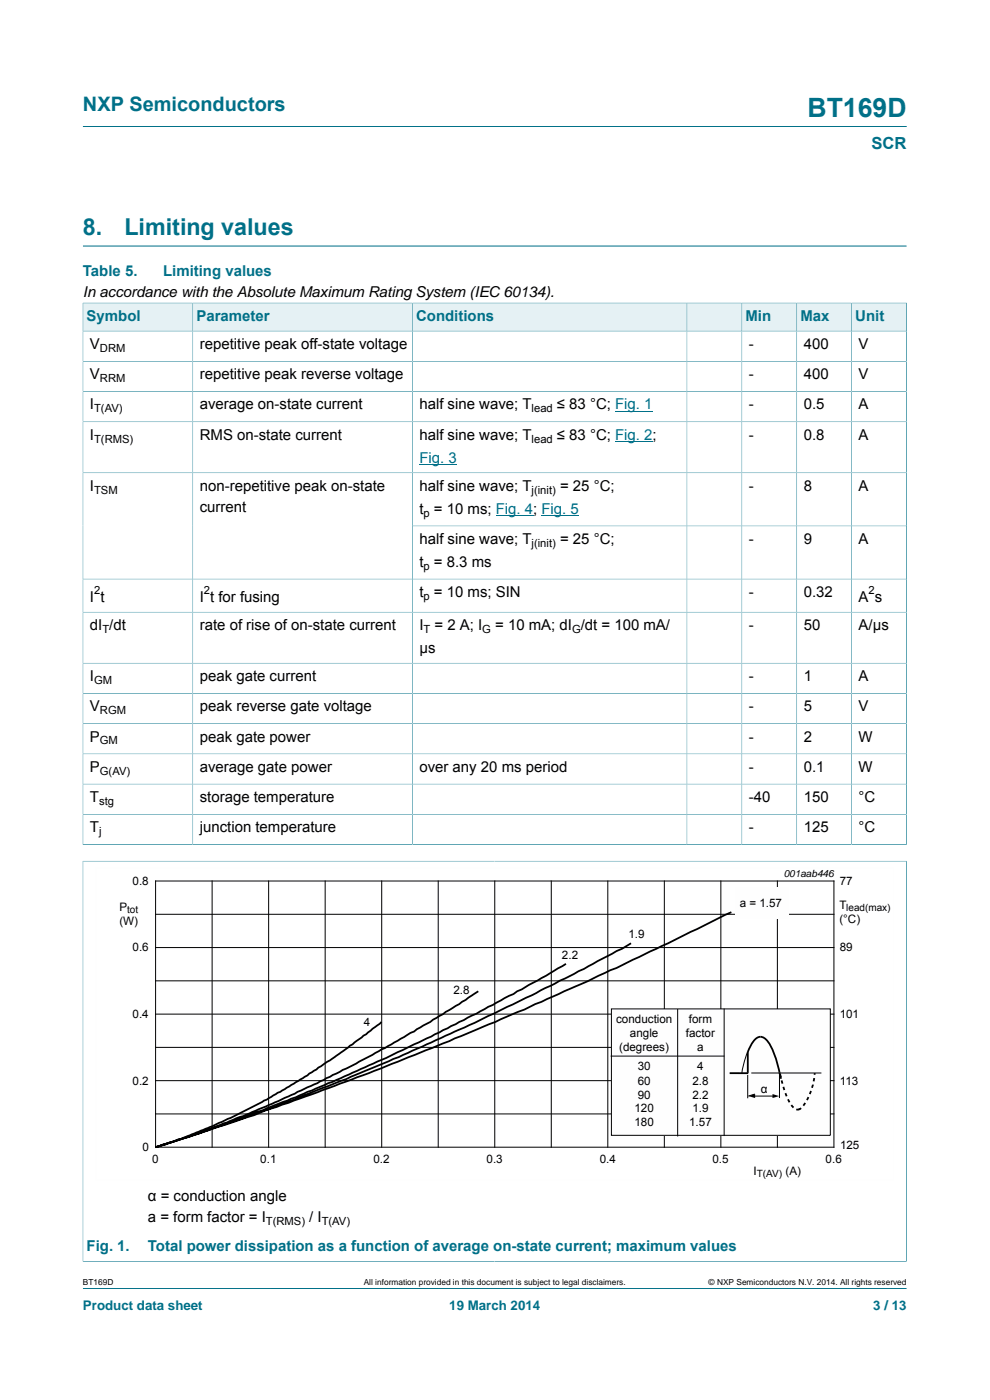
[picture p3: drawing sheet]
<svg xmlns="http://www.w3.org/2000/svg" width="210mm" height="297mm" viewBox="0 0 210 297" stroke-linecap="round" stroke-linejoin="round" font-family="sans-serif">
<defs><g id="words">
<text font-size="5.6" fill="#007088" x="171.3" y="24.8">BT169D</text>
<g font-size="4.9" fill="#007088">
<text x="17.6" y="49.8">8.</text>
<text x="26.4" y="49.8">Limiting values</text>
</g>
<text font-size="4.2" fill="#007088" x="17.6" y="23.6">NXP Semiconductors</text>
<text font-size="3.5" fill="#007088" x="184.9" y="31.7">SCR</text>
<g font-size="3.2" fill="#007088">
<text x="17.6" y="58.5">Table 5.</text>
<text x="34.6" y="58.5">Limiting values</text>
<text x="18.4" y="68.1">Symbol</text>
<text x="41.7" y="68.1">Parameter</text>
<text x="88.3" y="68.1">Conditions</text>
<text x="158.1" y="68.1">Min</text>
<text x="169.8" y="68.1">Max</text>
<text x="181.4" y="68.1">Unit</text>
<text x="18.4" y="265.4">Fig. 1.</text>
<text x="31.4" y="265.4">Total power dissipation as a function of average on-state current; maximum values</text>
</g>
<g font-size="3.2">
<text x="17.6" y="62.9">In accordance with the Absolute Maximum Rating System (IEC 60134).</text>
<text x="19.1" y="74">V</text>
<text x="42.4" y="74">repetitive peak off-state voltage</text>
<text x="158.8" y="74">-</text>
<text x="170.5" y="74">400</text>
<text x="182.1" y="74">V</text>
<text x="19.1" y="80.5">V</text>
<text x="42.4" y="80.5">repetitive peak reverse voltage</text>
<text x="158.8" y="80.5">-</text>
<text x="170.5" y="80.5">400</text>
<text x="182.1" y="80.5">V</text>
<text x="19.1" y="86.9">I</text>
<text x="42.4" y="86.9">average on-state current</text>
<text x="89" y="86.9">half sine wave; T</text>
<text x="118.1" y="86.9">≤ 83 °C; Fig. 1</text>
<text x="158.8" y="86.9">-</text>
<text x="170.5" y="86.9">0.5</text>
<text x="182.1" y="86.9">A</text>
<text x="19.1" y="93.3">I</text>
<text x="42.4" y="93.3">RMS on-state current</text>
<text x="89" y="93.3">half sine wave; T</text>
<text x="118.1" y="93.3">≤ 83 °C; Fig. 2;</text>
<text x="158.8" y="93.3">-</text>
<text x="170.5" y="93.3">0.8</text>
<text x="182.1" y="93.3">A</text>
<text x="19.1" y="104.1">I</text>
<text x="42.4" y="104.1">non-repetitive peak on-state</text>
<text x="89" y="104.1">half sine wave; T</text>
<text x="118.8" y="104.1">= 25 °C;</text>
<text x="158.8" y="104.1">-</text>
<text x="170.5" y="104.1">8</text>
<text x="182.1" y="104.1">A</text>
<text x="42.4" y="108.5">current</text>
<text x="89" y="109">t = 10 ms; Fig. 4; Fig. 5</text>
<text x="89" y="115.4">half sine wave; T</text>
<text x="118.8" y="115.4">= 25 °C;</text>
<text x="158.8" y="115.4">-</text>
<text x="170.5" y="115.4">9</text>
<text x="182.1" y="115.4">A</text>
<text x="89" y="120.2">t = 8.3 ms</text>
<text x="19.1" y="127.7">I t</text>
<text x="42.4" y="127.7">I t for fusing</text>
<text x="89" y="126.6">t = 10 ms; SIN</text>
<text x="158.8" y="126.6">-</text>
<text x="170.5" y="126.6">0.32</text>
<text x="182.1" y="127.7">A s</text>
<text x="19.1" y="133.7">dI /dt</text>
<text x="42.4" y="133.7">rate of rise of on-state current</text>
<text x="89" y="133.7">I</text>
<text x="92.2" y="133.7">= 2 A; I</text>
<text x="105" y="133.7">= 10 mA; dI /dt = 100 mA/</text>
<text x="158.8" y="133.7">-</text>
<text x="170.5" y="133.7">50</text>
<text x="182.1" y="133.7">A/µs</text>
<text x="89" y="138.5">µs</text>
<text x="19.1" y="144.5">I</text>
<text x="42.4" y="144.5">peak gate current</text>
<text x="158.8" y="144.5">-</text>
<text x="170.5" y="144.5">1</text>
<text x="182.1" y="144.5">A</text>
<text x="19.1" y="150.9">V</text>
<text x="42.4" y="150.9">peak reverse gate voltage</text>
<text x="158.8" y="150.9">-</text>
<text x="170.5" y="150.9">5</text>
<text x="182.1" y="150.9">V</text>
<text x="19.1" y="157.3">P</text>
<text x="42.4" y="157.3">peak gate power</text>
<text x="158.8" y="157.3">-</text>
<text x="170.5" y="157.3">2</text>
<text x="182.1" y="157.3">W</text>
<text x="19.1" y="163.7">P</text>
<text x="42.4" y="163.7">average gate power</text>
<text x="89" y="163.7">over any 20 ms period</text>
<text x="158.8" y="163.7">-</text>
<text x="170.5" y="163.7">0.1</text>
<text x="182.1" y="163.7">W</text>
<text x="19.1" y="170.1">T</text>
<text x="42.4" y="170.1">storage temperature</text>
<text x="158.8" y="170.1">-40</text>
<text x="170.5" y="170.1">150</text>
<text x="182.1" y="170.1">°C</text>
<text x="19.1" y="176.6">T</text>
<text x="42.4" y="176.6">junction temperature</text>
<text x="158.8" y="176.6">-</text>
<text x="170.5" y="176.6">125</text>
<text x="182.1" y="176.6">°C</text>
<text x="31.4" y="254.7">α = conduction angle</text>
<text x="31.4" y="259.2">a = form factor = I</text>
<text x="65.6" y="259.2">/ I</text>
</g>
<text font-size="3.2" fill="#00f" x="89" y="98.1">Fig. 3</text>
<g font-size="2.8" fill="#007088">
<text x="17.6" y="277.9">Product data sheet</text>
<text x="95.3" y="277.9">19 March 2014</text>
<text x="185.2" y="277.9">3 / 13</text>
</g>
<g font-size="2.5">
<text x="28.1" y="187.7">0.8</text>
<text x="178.1" y="187.7">77</text>
<text x="25.3" y="193.3">P</text>
<text x="25.3" y="196.2">(W)</text>
<text x="156.9" y="192.3">a = 1.57</text>
<text x="178.1" y="192.8">T</text>
<text x="178.1" y="195.8">(°C)</text>
<text x="28.1" y="201.8">0.6</text>
<text x="119.2" y="203.5">2.2</text>
<text x="133.3" y="199">1.9</text>
<text x="178.1" y="201.8">89</text>
<text x="28.1" y="216">0.4</text>
<text x="96.2" y="210.8">2.8</text>
<text x="178.1" y="216">101</text>
<text x="77.2" y="217.8">4</text>
<text x="130.7" y="216.9">conduction</text>
<text x="133.6" y="219.9">angle</text>
<text x="145.5" y="219.9">factor</text>
<text x="146.1" y="216.9">form</text>
<text x="131.3" y="222.9">(degrees)</text>
<text x="135.3" y="227.1">30</text>
<text x="147.9" y="222.9">a</text>
<text x="147.9" y="227.1">4</text>
<text x="28.1" y="230.1">0.2</text>
<text x="135.3" y="230.1">60</text>
<text x="135.3" y="233.1">90</text>
<text x="146.9" y="230.1">2.8</text>
<text x="146.9" y="233.1">2.2</text>
<text x="161.4" y="231.8">α</text>
<text x="178.1" y="230.1">113</text>
<text x="134.6" y="236">120</text>
<text x="134.6" y="239">180</text>
<text x="146.2" y="239">1.57</text>
<text x="146.9" y="236">1.9</text>
<text x="30.2" y="244.2">0</text>
<text x="178.2" y="243.7">125</text>
<text x="32.3" y="246.7">0</text>
<text x="55.2" y="246.7">0.1</text>
<text x="79.2" y="246.7">0.2</text>
<text x="103.2" y="246.7">0.3</text>
<text x="127.2" y="246.7">0.4</text>
<text x="151.1" y="246.7">0.5</text>
<text x="159.8" y="249.3">I</text>
<text x="166.6" y="249.3">(A)</text>
<text x="175.1" y="246.7">0.6</text>
</g>
<g font-size="2.4">
<text x="21.2" y="74.7">DRM</text>
<text x="21.2" y="81.1">RRM</text>
<text x="20" y="87.5">T(AV)</text>
<text x="112.8" y="87.5">lead</text>
<text x="20" y="93.9">T(RMS)</text>
<text x="112.8" y="93.9">lead</text>
<text x="20" y="104.7">TSM</text>
<text x="112.8" y="104.7">j(init)</text>
<text x="89.8" y="109.6">p</text>
<text x="112.8" y="116">j(init)</text>
<text x="89.8" y="120.9">p</text>
<text x="20" y="126.1">2</text>
<text x="43.3" y="126.1">2</text>
<text x="89.8" y="127.3">p</text>
<text x="184.2" y="126.1">2</text>
<text x="21.7" y="134.3">T</text>
<text x="89.8" y="134.3">T</text>
<text x="102.3" y="134.3">G</text>
<text x="121.3" y="134.3">G</text>
<text x="20" y="145.1">GM</text>
<text x="21.2" y="151.5">RGM</text>
<text x="21.2" y="157.9">GM</text>
<text x="21.2" y="164.3">G(AV)</text>
<text x="21" y="170.8">stg</text>
<text x="21" y="177.2">j</text>
<text x="56.4" y="259.8">T(RMS)</text>
<text x="68.2" y="259.8">T(AV)</text>
</g>
<g font-size="2.1">
<text x="166.2" y="186.1">001aab446</text>
<text x="27" y="193.7">tot</text>
<text x="179.5" y="193.4">lead(max)</text>
<text x="160.5" y="249.8">T(AV)</text>
</g>
<g font-size="1.8">
<text x="17.6" y="272.7">BT169D</text>
<text x="77.2" y="272.7">All information provided in this document is subject to legal disclaimers.</text>
<text x="150.3" y="272.7">© NXP Semiconductors N.V. 2014. All rights reserved</text>
</g>
</g></defs>
<path d="M17.6 26.8h174.7M17.6 52.2h174.7M17.6 273.3h174.7" fill="none" stroke="#007088" stroke-width=".21"/>
<path d="M17.7 64.4h23.1v5.8h-23.1z" fill="#e5f1f4"/>
<path d="M17.6 64.2v6h23.3v-5.9h-23.4" fill="none" stroke="#007088" stroke-width=".21"/>
<path d="M41 64.4h46.4v5.8h-46.4z" fill="#e5f1f4"/>
<path d="M40.9 64.3h46.6v5.9h-46.6z" fill="none" stroke="#007088" stroke-width=".21"/>
<path d="M87.6 64.4h58v5.8h-58z" fill="#e5f1f4"/>
<path d="M87.5 64.3h58.2v5.9h-58.2z" fill="none" stroke="#007088" stroke-width=".21"/>
<path d="M145.8 64.4h11.5v5.8h-11.5z" fill="#e5f1f4"/>
<path d="M145.7 64.3h11.7v5.9h-11.7z" fill="none" stroke="#007088" stroke-width=".21"/>
<path d="M157.4 64.4h11.5v5.8h-11.5z" fill="#e5f1f4"/>
<path d="M157.4 64.3h11.6v5.9h-11.6z" fill="none" stroke="#007088" stroke-width=".21"/>
<path d="M169.1 64.4h11.5v5.8h-11.5z" fill="#e5f1f4"/>
<path d="M169 64.3h11.7v5.9h-11.7z" fill="none" stroke="#007088" stroke-width=".21"/>
<path d="M180.7 64.4h11.5v5.8h-11.5z" fill="#e5f1f4"/>
<g fill="none" stroke="#007088" stroke-width=".21">
<path d="M17.6 76.7h174.7M40.9 70.2v109M87.5 70.2v109M145.7 70.2v109M157.4 70.2v109M169 70.2v109M192.3 64.2v115M192.3 70.2h-174.7v109M192.4 64.3h-11.7v114.9M17.6 83.1h174.7M17.6 89.5h174.7M87.5 111.6h104.8"/>
<path d="M192.3 100.3h-174.7M17.6 122.8h174.7M17.6 129.9h174.7M17.6 140.7h174.7M17.6 147.1h174.7M17.6 153.5h174.7M17.6 159.9h174.7M17.5 179.2h174.9M17.6 166.3h174.7M17.6 172.8h174.7M17.5 182.7h174.9M17.6 182.6v85.1"/>
<path d="M192.3 182.6v85.1M17.5 267.6h174.9"/>
</g>
<path d="M89 98.5h7.9M130.5 87.2h7.9M130.5 93.6h7.9M105.2 109.3h7.9M114.9 109.3h7.9" fill="none" stroke="#00f" stroke-width=".21"/>
<path d="M20.3 184.1h169.3v66.3h-169.3z" fill="none" stroke="#fefefe" stroke-width=".21"/>
<g fill="none" stroke="#000" stroke-width=".21">
<path d="M33 186.9h143.9v56.5h-143.9zM33 194h143.9M45 186.9v56.5M57 186.9v56.5M69 186.9v56.5M81 186.9v56.5M93 186.9v56.5M104.9 186.9v56.5M116.9 186.9v56.5M128.9 186.9v56.5M140.9 186.9v56.5M152.9 186.9v56.5"/>
<path d="M164.9 186.9v56.5M33 215.1h143.9M33 208.1h143.9M33 201h143.9M33 236.3h143.9M33 229.3h143.9M33 222.2h143.9"/>
</g>
<path d="M155.1 193.5l-17.2 8.4a730.2 730.2 0 0 1-36.6 16.4l-9.6 4a826.3 826.3 0 0 1-43.9 16.3l-14.8 4.8M80.9 216.8l-3.2 2.6-7.7 5.5-4.4 2.9-.4 .3-8.6 5.2-7.7 3.9-3.8 1.7-6.7 2.7-5.4 1.8M101.5 210.3l-4.1 2.7-5.5 3.3-.6 .5-9.6 5.5-6.1 3.3-8.3 4.2-8.2 3.8-7.5 3.2-7.7 2.8a99.3 99.3 0 0 1-10.9 3.8M120.1 204.5l-4.3 2.5-3.6 1.9a319.3 319.3 0 0 1-18.2 9.6l-2.5 1.4-9.6 4.6-11.3 5-5.4 2.1-2.5 1.2-14.7 5.6-7.9 2.7-7.1 2.3M133.9 200.1l-2 1.2-5.1 2.6a456.8 456.8 0 0 1-34.4 16.8l-1.9 .8a531.6 531.6 0 0 1-47.3 18.6l-10.2 3.3" fill="none" stroke="#000" stroke-width=".38"/>
<g fill="#fefefe">
<path d="M155.9 188.3h11.3v6.7h-11.3z"/>
<path d="M129.7 214h46.4v26.9h-46.4z"/>
</g>
<path d="M129.7 214h46.4v26.9h-46.4zM143.7 214.2v26.8M153.6 214.1v26.8M129.6 224h24M158.6 223.1l-.8 2.3-.4 2.2M158.6 228v5M159.4 227.6h14.8M159.6 232.5h4.5M165.3 227.8v5.1" fill="none" stroke="#000" stroke-width=".21"/>
<g fill="none" stroke="#000" stroke-width=".38">
<path d="M154.8 227.7h3.9M158.6 223.2l.7-1.4a3 3 0 0 1 2-1.9 3.4 3.4 0 0 1 2.4 2.4 27.7 27.7 0 0 1 1.8 5.9l.2 .6M158.6 223.1v4.5M165.5 227.8l.1 .7M165.8 229.2l.2 .7M166.2 230.6l.2 .6M166.6 231.9l.3 .7M167.2 233.2l.3 .6M167.9 234.4l.4 .6M169.5 235.2l-.2 .2-.4-.1M169.9 235.1l-.4 .2-.2-.1M170.8 234l-.4 .6"/>
<path d="M171.5 232.7l-.3 .7M172 231.4l-.2 .7M172.4 230.1l-.2 .7M172.7 228.7l-.1 .7M172.8 227.7v.3"/>
</g>
<path d="M158.7 232.5l1.4-.4zM158.8 232.5l1.4-.4v.8zM163.9 232.1l1.4 .4-1.4 .4z" fill="#000"/>
<use href="#words"/>
</svg>
